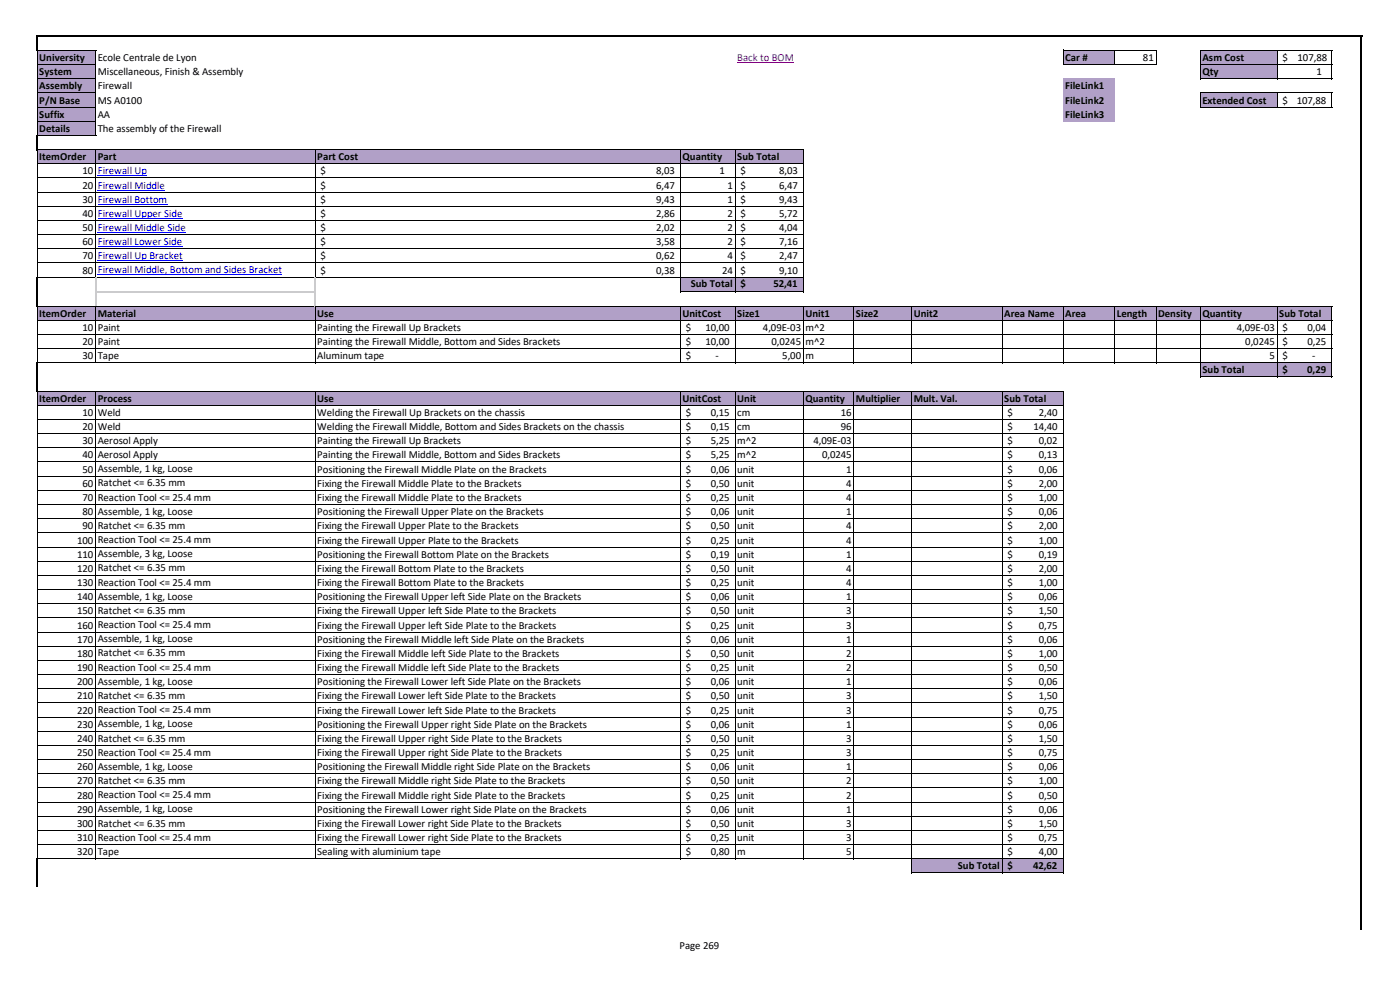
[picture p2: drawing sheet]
<svg xmlns="http://www.w3.org/2000/svg" width="297mm" height="210mm" viewBox="0 0 297 210" stroke-linecap="round" stroke-linejoin="round" font-family="sans-serif">
<defs><g id="words">
<g font-size="2.3">
<text x="8.3" y="13">University</text>
<text x="8.3" y="16">System</text>
<text x="20.7" y="13">Ecole Centrale de Lyon</text>
<text x="20.7" y="16">Miscellaneous, Finish &amp; Assembly</text>
<text x="226" y="13">Car #</text>
<text x="242.5" y="13">81</text>
<text x="255.1" y="13">Asm Cost</text>
<text x="255.1" y="16">Qty</text>
<text x="272.1" y="13">$</text>
<text x="275.3" y="13">107,88</text>
<text x="279.3" y="16">1</text>
<text x="8.3" y="19">Assembly</text>
<text x="8.3" y="22">P/N Base</text>
<text x="20.7" y="19">Firewall</text>
<text x="20.7" y="22">MS A0100</text>
<text x="226" y="19">FileLink1</text>
<text x="226" y="22">FileLink2</text>
<text x="255.1" y="22">Extended Cost</text>
<text x="272.1" y="22">$</text>
<text x="275.1" y="22">107,88</text>
<text x="8.3" y="25">Suffix</text>
<text x="8.3" y="28">Details</text>
<text x="20.7" y="25">AA</text>
<text x="20.7" y="28">The assembly of the Firewall</text>
<text x="226" y="25">FileLink3</text>
<text x="8.3" y="34">ItemOrder</text>
<text x="20.7" y="34">Part</text>
<text x="67.3" y="34">Part Cost</text>
<text x="144.8" y="34">Quantity</text>
<text x="156.4" y="34">Sub Total</text>
<text x="17.5" y="37">10</text>
<text x="17.5" y="40">20</text>
<text x="68" y="37">$</text>
<text x="68" y="40">$</text>
<text x="139.2" y="37">8,03</text>
<text x="139.2" y="40">6,47</text>
<text x="152.7" y="37">1</text>
<text x="154.3" y="40">1</text>
<text x="157.1" y="37">$</text>
<text x="157.1" y="40">$</text>
<text x="165.3" y="37">8,03</text>
<text x="165.3" y="40">6,47</text>
<text x="17.5" y="43">30</text>
<text x="17.5" y="46">40</text>
<text x="68" y="43">$</text>
<text x="68" y="46">$</text>
<text x="139.2" y="43">9,43</text>
<text x="139.2" y="46">2,86</text>
<text x="154.3" y="43">1</text>
<text x="154.3" y="46">2</text>
<text x="157.1" y="43">$</text>
<text x="157.1" y="46">$</text>
<text x="165.3" y="43">9,43</text>
<text x="165.3" y="46">5,72</text>
<text x="17.5" y="49">50</text>
<text x="17.5" y="52">60</text>
<text x="68" y="49">$</text>
<text x="68" y="52">$</text>
<text x="139.2" y="49">2,02</text>
<text x="139.2" y="52">3,58</text>
<text x="154.3" y="49">2</text>
<text x="154.3" y="52">2</text>
<text x="157.1" y="49">$</text>
<text x="157.1" y="52">$</text>
<text x="165.3" y="49">4,04</text>
<text x="165.3" y="52">7,16</text>
<text x="17.5" y="55">70</text>
<text x="17.5" y="58">80</text>
<text x="68" y="55">$</text>
<text x="68" y="58">$</text>
<text x="139.2" y="55">0,62</text>
<text x="139.2" y="58">0,38</text>
<text x="153.2" y="58">24</text>
<text x="154.3" y="55">4</text>
<text x="157.1" y="55">$</text>
<text x="157.1" y="58">$</text>
<text x="165.3" y="55">2,47</text>
<text x="165.3" y="58">9,10</text>
<text x="146.5" y="61">Sub Total</text>
<text x="157.1" y="61">$</text>
<text x="164.1" y="61">52,41</text>
<text x="8.3" y="67.2">ItemOrder</text>
<text x="17.5" y="70.2">10</text>
<text x="20.7" y="67.2">Material</text>
<text x="20.7" y="70.1">Paint</text>
<text x="67.3" y="67.2">Use</text>
<text x="67.3" y="70.2">Painting the Firewall Up Brackets</text>
<text x="144.8" y="67.2">UnitCost</text>
<text x="145.5" y="70.2">$</text>
<text x="149.7" y="70.2">10,00</text>
<text x="156.4" y="67.2">Size1</text>
<text x="161.9" y="70.2">4,09E-03</text>
<text x="170.9" y="67.2">Unit1</text>
<text x="170.9" y="70.2">m^2</text>
<text x="181.6" y="67.2">Size2</text>
<text x="193.9" y="67.2">Unit2</text>
<text x="213" y="67.2">Area Name</text>
<text x="226" y="67.2">Area</text>
<text x="236.9" y="67.2">Length</text>
<text x="245.7" y="67.2">Density</text>
<text x="255.1" y="67.2">Quantity</text>
<text x="262.4" y="70.2">4,09E-03</text>
<text x="271.4" y="67.2">Sub Total</text>
<text x="272.1" y="70.2">$</text>
<text x="277.4" y="70.2">0,04</text>
<text x="17.5" y="73.2">20</text>
<text x="17.5" y="76.2">30</text>
<text x="20.7" y="73.1">Paint</text>
<text x="20.7" y="76.1">Tape</text>
<text x="67.3" y="73.2">Painting the Firewall Middle, Bottom and Sides Brackets</text>
<text x="67.3" y="76.2">Aluminum tape</text>
<text x="145.5" y="73.2">$</text>
<text x="145.5" y="76.2">$</text>
<text x="149.7" y="73.2">10,00</text>
<text x="151.8" y="76.2">-</text>
<text x="163.7" y="73.2">0,0245</text>
<text x="166" y="76.2">5,00</text>
<text x="170.9" y="73.2">m^2</text>
<text x="170.9" y="76.2">m</text>
<text x="264.2" y="73.2">0,0245</text>
<text x="269.3" y="76.2">5</text>
<text x="272.1" y="73.2">$</text>
<text x="272.1" y="76.2">$</text>
<text x="277.4" y="73.2">0,25</text>
<text x="278.4" y="76.2">-</text>
<text x="255.1" y="79.2">Sub Total</text>
<text x="272.1" y="79.2">$</text>
<text x="277.3" y="79.2">0,29</text>
<text x="8.3" y="85.2">ItemOrder</text>
<text x="17.5" y="88.2">10</text>
<text x="20.7" y="85.2">Process</text>
<text x="20.7" y="88.2">Weld</text>
<text x="67.3" y="85.2">Use</text>
<text x="67.3" y="88.2">Welding the Firewall Up Brackets on the chassis</text>
<text x="144.8" y="85.2">UnitCost</text>
<text x="145.5" y="88.2">$</text>
<text x="150.8" y="88.2">0,15</text>
<text x="156.4" y="85.2">Unit</text>
<text x="156.4" y="88.2">cm</text>
<text x="170.9" y="85.2">Quantity</text>
<text x="178.4" y="88.2">16</text>
<text x="181.6" y="85.2">Multiplier</text>
<text x="193.9" y="85.2">Mult. Val.</text>
<text x="213" y="85.2">Sub Total</text>
<text x="213.7" y="88.2">$</text>
<text x="220.4" y="88.2">2,40</text>
<text x="17.5" y="91.2">20</text>
<text x="17.5" y="94.3">30</text>
<text x="20.7" y="91.2">Weld</text>
<text x="20.7" y="94.2">Aerosol Apply</text>
<text x="67.3" y="91.2">Welding the Firewall Middle, Bottom and Sides Brackets on the chassis</text>
<text x="67.3" y="94.3">Painting the Firewall Up Brackets</text>
<text x="145.5" y="91.2">$</text>
<text x="145.5" y="94.3">$</text>
<text x="150.8" y="91.2">0,15</text>
<text x="150.8" y="94.3">5,25</text>
<text x="156.4" y="91.2">cm</text>
<text x="156.4" y="94.3">m^2</text>
<text x="172.6" y="94.3">4,09E-03</text>
<text x="178.4" y="91.2">96</text>
<text x="213.7" y="91.2">$</text>
<text x="213.7" y="94.3">$</text>
<text x="219.2" y="91.2">14,40</text>
<text x="220.4" y="94.3">0,02</text>
<text x="17.5" y="97.3">40</text>
<text x="17.5" y="100.3">50</text>
<text x="20.7" y="97.2">Aerosol Apply</text>
<text x="20.7" y="100.2">Assemble, 1 kg, Loose</text>
<text x="67.3" y="97.3">Painting the Firewall Middle, Bottom and Sides Brackets</text>
<text x="67.3" y="100.3">Positioning the Firewall Middle Plate on the Brackets</text>
<text x="145.5" y="97.3">$</text>
<text x="145.5" y="100.3">$</text>
<text x="150.8" y="97.3">5,25</text>
<text x="150.8" y="100.3">0,06</text>
<text x="156.4" y="97.2">m^2</text>
<text x="156.4" y="100.3">unit</text>
<text x="174.4" y="97.3">0,0245</text>
<text x="179.5" y="100.3">1</text>
<text x="213.7" y="97.3">$</text>
<text x="213.7" y="100.3">$</text>
<text x="220.4" y="97.3">0,13</text>
<text x="220.4" y="100.3">0,06</text>
<text x="17.5" y="103.3">60</text>
<text x="17.5" y="106.3">70</text>
<text x="20.7" y="103.2">Ratchet &lt;= 6.35 mm</text>
<text x="20.7" y="106.2">Reaction Tool &lt;= 25.4 mm</text>
<text x="67.3" y="103.3">Fixing the Firewall Middle Plate to the Brackets</text>
<text x="67.3" y="106.3">Fixing the Firewall Middle Plate to the Brackets</text>
<text x="145.5" y="103.3">$</text>
<text x="145.5" y="106.3">$</text>
<text x="150.8" y="103.3">0,50</text>
<text x="150.8" y="106.3">0,25</text>
<text x="156.4" y="103.3">unit</text>
<text x="156.4" y="106.3">unit</text>
<text x="179.5" y="103.3">4</text>
<text x="179.5" y="106.3">4</text>
<text x="213.7" y="103.3">$</text>
<text x="213.7" y="106.3">$</text>
<text x="220.4" y="103.3">2,00</text>
<text x="220.4" y="106.3">1,00</text>
<text x="17.5" y="109.3">80</text>
<text x="17.5" y="112.3">90</text>
<text x="20.7" y="109.2">Assemble, 1 kg, Loose</text>
<text x="20.7" y="112.2">Ratchet &lt;= 6.35 mm</text>
<text x="67.3" y="109.3">Positioning the Firewall Upper Plate on the Brackets</text>
<text x="67.3" y="112.3">Fixing the Firewall Upper Plate to the Brackets</text>
<text x="145.5" y="109.3">$</text>
<text x="145.5" y="112.3">$</text>
<text x="150.8" y="109.3">0,06</text>
<text x="150.8" y="112.3">0,50</text>
<text x="156.4" y="109.3">unit</text>
<text x="156.4" y="112.3">unit</text>
<text x="179.5" y="109.3">1</text>
<text x="179.5" y="112.3">4</text>
<text x="213.7" y="109.3">$</text>
<text x="213.7" y="112.3">$</text>
<text x="220.4" y="109.3">0,06</text>
<text x="220.4" y="112.3">2,00</text>
<text x="16.4" y="115.3">100</text>
<text x="16.4" y="118.3">110</text>
<text x="20.7" y="115.2">Reaction Tool &lt;= 25.4 mm</text>
<text x="20.7" y="118.2">Assemble, 3 kg, Loose</text>
<text x="67.3" y="115.3">Fixing the Firewall Upper Plate to the Brackets</text>
<text x="67.3" y="118.3">Positioning the Firewall Bottom Plate on the Brackets</text>
<text x="145.5" y="115.3">$</text>
<text x="145.5" y="118.3">$</text>
<text x="150.8" y="115.3">0,25</text>
<text x="150.8" y="118.3">0,19</text>
<text x="156.4" y="115.3">unit</text>
<text x="156.4" y="118.3">unit</text>
<text x="179.5" y="115.3">4</text>
<text x="179.5" y="118.3">1</text>
<text x="213.7" y="115.3">$</text>
<text x="213.7" y="118.3">$</text>
<text x="220.4" y="115.3">1,00</text>
<text x="220.4" y="118.3">0,19</text>
<text x="16.4" y="121.3">120</text>
<text x="16.4" y="124.3">130</text>
<text x="20.7" y="121.2">Ratchet &lt;= 6.35 mm</text>
<text x="20.7" y="124.2">Reaction Tool &lt;= 25.4 mm</text>
<text x="67.3" y="121.3">Fixing the Firewall Bottom Plate to the Brackets</text>
<text x="67.3" y="124.3">Fixing the Firewall Bottom Plate to the Brackets</text>
<text x="145.5" y="121.3">$</text>
<text x="145.5" y="124.3">$</text>
<text x="150.8" y="121.3">0,50</text>
<text x="150.8" y="124.3">0,25</text>
<text x="156.4" y="121.3">unit</text>
<text x="156.4" y="124.3">unit</text>
<text x="179.5" y="121.3">4</text>
<text x="179.5" y="124.3">4</text>
<text x="213.7" y="121.3">$</text>
<text x="213.7" y="124.3">$</text>
<text x="220.4" y="121.3">2,00</text>
<text x="220.4" y="124.3">1,00</text>
<text x="16.4" y="127.3">140</text>
<text x="16.4" y="130.3">150</text>
<text x="20.7" y="127.2">Assemble, 1 kg, Loose</text>
<text x="20.7" y="130.2">Ratchet &lt;= 6.35 mm</text>
<text x="67.3" y="127.3">Positioning the Firewall Upper left Side Plate on the Brackets</text>
<text x="67.3" y="130.3">Fixing the Firewall Upper left Side Plate to the Brackets</text>
<text x="145.5" y="127.3">$</text>
<text x="145.5" y="130.3">$</text>
<text x="150.8" y="127.3">0,06</text>
<text x="150.8" y="130.3">0,50</text>
<text x="156.4" y="127.3">unit</text>
<text x="156.4" y="130.3">unit</text>
<text x="179.5" y="127.3">1</text>
<text x="179.5" y="130.3">3</text>
<text x="213.7" y="127.3">$</text>
<text x="213.7" y="130.3">$</text>
<text x="220.4" y="127.3">0,06</text>
<text x="220.4" y="130.3">1,50</text>
<text x="16.4" y="133.3">160</text>
<text x="16.4" y="136.3">170</text>
<text x="20.7" y="133.2">Reaction Tool &lt;= 25.4 mm</text>
<text x="20.7" y="136.3">Assemble, 1 kg, Loose</text>
<text x="67.3" y="133.3">Fixing the Firewall Upper left Side Plate to the Brackets</text>
<text x="67.3" y="136.3">Positioning the Firewall Middle left Side Plate on the Brackets</text>
<text x="145.5" y="133.3">$</text>
<text x="145.5" y="136.3">$</text>
<text x="150.8" y="133.3">0,25</text>
<text x="150.8" y="136.3">0,06</text>
<text x="156.4" y="133.3">unit</text>
<text x="156.4" y="136.3">unit</text>
<text x="179.5" y="133.3">3</text>
<text x="179.5" y="136.3">1</text>
<text x="213.7" y="133.3">$</text>
<text x="213.7" y="136.3">$</text>
<text x="220.4" y="133.3">0,75</text>
<text x="220.4" y="136.3">0,06</text>
<text x="16.4" y="139.3">180</text>
<text x="16.4" y="142.3">190</text>
<text x="20.7" y="139.3">Ratchet &lt;= 6.35 mm</text>
<text x="20.7" y="142.3">Reaction Tool &lt;= 25.4 mm</text>
<text x="67.3" y="139.3">Fixing the Firewall Middle left Side Plate to the Brackets</text>
<text x="67.3" y="142.3">Fixing the Firewall Middle left Side Plate to the Brackets</text>
<text x="145.5" y="139.3">$</text>
<text x="145.5" y="142.3">$</text>
<text x="150.8" y="139.3">0,50</text>
<text x="150.8" y="142.3">0,25</text>
<text x="156.4" y="139.3">unit</text>
<text x="156.4" y="142.3">unit</text>
<text x="179.5" y="139.3">2</text>
<text x="179.5" y="142.3">2</text>
<text x="213.7" y="139.3">$</text>
<text x="213.7" y="142.3">$</text>
<text x="220.4" y="139.3">1,00</text>
<text x="220.4" y="142.3">0,50</text>
<text x="16.4" y="145.4">200</text>
<text x="16.4" y="148.4">210</text>
<text x="20.7" y="145.3">Assemble, 1 kg, Loose</text>
<text x="20.7" y="148.3">Ratchet &lt;= 6.35 mm</text>
<text x="67.3" y="145.4">Positioning the Firewall Lower left Side Plate on the Brackets</text>
<text x="67.3" y="148.4">Fixing the Firewall Lower left Side Plate to the Brackets</text>
<text x="145.5" y="145.4">$</text>
<text x="145.5" y="148.4">$</text>
<text x="150.8" y="145.4">0,06</text>
<text x="150.8" y="148.4">0,50</text>
<text x="156.4" y="145.4">unit</text>
<text x="156.4" y="148.4">unit</text>
<text x="179.5" y="145.4">1</text>
<text x="179.5" y="148.4">3</text>
<text x="213.7" y="145.4">$</text>
<text x="213.7" y="148.4">$</text>
<text x="220.4" y="145.4">0,06</text>
<text x="220.4" y="148.4">1,50</text>
<text x="16.4" y="151.4">220</text>
<text x="16.4" y="154.4">230</text>
<text x="20.7" y="151.3">Reaction Tool &lt;= 25.4 mm</text>
<text x="20.7" y="154.3">Assemble, 1 kg, Loose</text>
<text x="67.3" y="151.4">Fixing the Firewall Lower left Side Plate to the Brackets</text>
<text x="67.3" y="154.4">Positioning the Firewall Upper right Side Plate on the Brackets</text>
<text x="145.5" y="151.4">$</text>
<text x="145.5" y="154.4">$</text>
<text x="150.8" y="151.4">0,25</text>
<text x="150.8" y="154.4">0,06</text>
<text x="156.4" y="151.4">unit</text>
<text x="156.4" y="154.4">unit</text>
<text x="179.5" y="151.4">3</text>
<text x="179.5" y="154.4">1</text>
<text x="213.7" y="151.4">$</text>
<text x="213.7" y="154.4">$</text>
<text x="220.4" y="151.4">0,75</text>
<text x="220.4" y="154.4">0,06</text>
<text x="16.4" y="157.4">240</text>
<text x="16.4" y="160.4">250</text>
<text x="20.7" y="157.3">Ratchet &lt;= 6.35 mm</text>
<text x="20.7" y="160.3">Reaction Tool &lt;= 25.4 mm</text>
<text x="67.3" y="157.4">Fixing the Firewall Upper right Side Plate to the Brackets</text>
<text x="67.3" y="160.4">Fixing the Firewall Upper right Side Plate to the Brackets</text>
<text x="145.5" y="157.4">$</text>
<text x="145.5" y="160.4">$</text>
<text x="150.8" y="157.4">0,50</text>
<text x="150.8" y="160.4">0,25</text>
<text x="156.4" y="157.4">unit</text>
<text x="156.4" y="160.4">unit</text>
<text x="179.5" y="157.4">3</text>
<text x="179.5" y="160.4">3</text>
<text x="213.7" y="157.4">$</text>
<text x="213.7" y="160.4">$</text>
<text x="220.4" y="157.4">1,50</text>
<text x="220.4" y="160.4">0,75</text>
<text x="16.4" y="163.4">260</text>
<text x="16.4" y="166.4">270</text>
<text x="20.7" y="163.3">Assemble, 1 kg, Loose</text>
<text x="20.7" y="166.3">Ratchet &lt;= 6.35 mm</text>
<text x="67.3" y="163.4">Positioning the Firewall Middle right Side Plate on the Brackets</text>
<text x="67.3" y="166.4">Fixing the Firewall Middle right Side Plate to the Brackets</text>
<text x="145.5" y="163.4">$</text>
<text x="145.5" y="166.4">$</text>
<text x="150.8" y="163.4">0,06</text>
<text x="150.8" y="166.4">0,50</text>
<text x="156.4" y="163.4">unit</text>
<text x="156.4" y="166.4">unit</text>
<text x="179.5" y="163.4">1</text>
<text x="179.5" y="166.4">2</text>
<text x="213.7" y="163.4">$</text>
<text x="213.7" y="166.4">$</text>
<text x="220.4" y="163.4">0,06</text>
<text x="220.4" y="166.4">1,00</text>
<text x="16.4" y="169.4">280</text>
<text x="16.4" y="172.4">290</text>
<text x="20.7" y="169.3">Reaction Tool &lt;= 25.4 mm</text>
<text x="20.7" y="172.3">Assemble, 1 kg, Loose</text>
<text x="67.3" y="169.4">Fixing the Firewall Middle right Side Plate to the Brackets</text>
<text x="67.3" y="172.4">Positioning the Firewall Lower right Side Plate on the Brackets</text>
<text x="145.5" y="169.4">$</text>
<text x="145.5" y="172.4">$</text>
<text x="150.8" y="169.4">0,25</text>
<text x="150.8" y="172.4">0,06</text>
<text x="156.4" y="169.4">unit</text>
<text x="156.4" y="172.4">unit</text>
<text x="179.5" y="169.4">2</text>
<text x="179.5" y="172.4">1</text>
<text x="213.7" y="169.4">$</text>
<text x="213.7" y="172.4">$</text>
<text x="220.4" y="169.4">0,50</text>
<text x="220.4" y="172.4">0,06</text>
<text x="16.4" y="175.4">300</text>
<text x="16.4" y="178.4">310</text>
<text x="20.7" y="175.3">Ratchet &lt;= 6.35 mm</text>
<text x="20.7" y="178.3">Reaction Tool &lt;= 25.4 mm</text>
<text x="67.3" y="175.4">Fixing the Firewall Lower right Side Plate to the Brackets</text>
<text x="67.3" y="178.4">Fixing the Firewall Lower right Side Plate to the Brackets</text>
<text x="145.5" y="175.4">$</text>
<text x="145.5" y="178.4">$</text>
<text x="150.8" y="175.4">0,50</text>
<text x="150.8" y="178.4">0,25</text>
<text x="156.4" y="175.4">unit</text>
<text x="156.4" y="178.4">unit</text>
<text x="179.5" y="175.4">3</text>
<text x="179.5" y="178.4">3</text>
<text x="213.7" y="175.4">$</text>
<text x="213.7" y="178.4">$</text>
<text x="220.4" y="175.4">1,50</text>
<text x="220.4" y="178.4">0,75</text>
<text x="16.4" y="181.4">320</text>
<text x="20.7" y="181.3">Tape</text>
<text x="67.3" y="181.4">Sealing with aluminium tape</text>
<text x="145.5" y="181.4">$</text>
<text x="150.8" y="181.4">0,80</text>
<text x="156.4" y="181.4">m</text>
<text x="179.5" y="181.4">5</text>
<text x="203.2" y="184.4">Sub Total</text>
<text x="213.7" y="181.4">$</text>
<text x="213.8" y="184.4">$</text>
<text x="219.2" y="184.4">42,62</text>
<text x="220.4" y="181.4">4,00</text>
<text x="144.2" y="201.3">Page 269</text>
</g>
<text font-size="2.3" fill="#800080" x="156.4" y="13">Back to BOM</text>
<g font-size="2.3" fill="#00f">
<text x="20.7" y="36.9">Firewall Up</text>
<text x="20.7" y="40">Firewall Middle</text>
<text x="20.7" y="43">Firewall Bottom</text>
<text x="20.7" y="45.9">Firewall Upper Side</text>
<text x="20.7" y="48.9">Firewall Middle Side</text>
<text x="20.7" y="52">Firewall Lower Side</text>
<text x="20.7" y="55">Firewall Up Bracket</text>
<text x="20.7" y="58">Firewall Middle, Bottom and Sides Bracket</text>
</g>
</g></defs>
<g fill="#b1a0c7">
<path d="M8 10.7h12.3v3h-12.3z" fill-rule="evenodd"/>
<path d="M225.5 10.7h11v3h-11z" fill-rule="evenodd"/>
<path d="M254.6 10.7h16.4v3h-16.4z" fill-rule="evenodd"/>
<path d="M8 13.7h12.3v3h-12.3z" fill-rule="evenodd"/>
<path d="M254.6 13.7h16.4v3h-16.4z" fill-rule="evenodd"/>
<path d="M8 16.7h12.3v6h-12.3z" fill-rule="evenodd"/>
<path d="M225.5 16.7h11v6h-11z" fill-rule="evenodd"/>
<path d="M254.6 19.7h16.4v3h-16.4z" fill-rule="evenodd"/>
<path d="M8 22.7h12.3v3h-12.3z" fill-rule="evenodd"/>
<path d="M225.5 22.7h11v3h-11z" fill-rule="evenodd"/>
<path d="M8 25.7h12.3v3.1h-12.3z" fill-rule="evenodd"/>
<path d="M8 31.7h162.5v3.1h-162.5z" fill-rule="evenodd"/>
<path d="M144.3 58.8h26.2v3.1h-26.2z" fill-rule="evenodd"/>
<path d="M8 64.9h274.6v3.1h-274.6z" fill-rule="evenodd"/>
<path d="M254.6 76.9h28v3.1h-28z" fill-rule="evenodd"/>
<path d="M8 82.9h217.5v3.1h-217.5z" fill-rule="evenodd"/>
<path d="M193.4 182.2h32.1v3h-32.1z" fill-rule="evenodd"/>
</g>
<path d="M156.4 13.3h12" fill="none" stroke="#800080" stroke-width=".21"/>
<path d="M20.7 37.3h10.5M20.7 40.4h14.3M20.7 43.4h14.8M20.7 46.3h18M20.7 49.3h18.7M20.7 52.3h18M20.7 55.3h18.1M20.7 58.3h39.2" fill="none" stroke="#00f" stroke-width=".21"/>
<path d="M7.9 7.5v3.3M8.1 7.7h280.9M288.8 7.9v189.3M7.9 28.6v3.2M7.9 58.7v6.3M7.9 76.9v6.2M7.9 182.1v6.1" fill="none" stroke="#000" stroke-width=".38"/>
<g fill="none" stroke="#000" stroke-width=".21">
<path d="M7.9 10.8v17.8M8 13.7h12.4M8 16.7h12.4M8 19.7h12.4M8.1 10.7h12.3M20.3 10.8v18M225.5 10.6v3.2M225.6 10.7h19.8M225.6 13.7h19.8M236.5 10.8v3M245.3 10.8v3M254.6 10.6v6.2"/>
<path d="M254.6 19.6v3.2M254.8 10.7h27.9M254.8 13.7h27.9M254.8 16.7h27.9M254.8 19.7h27.9M270.9 10.8v6M270.9 19.8v3M282.6 10.8v6M282.6 19.8v3M7.9 31.8v26.9M8 22.7h12.4M8 34.7h162.5"/>
<path d="M8 37.7h162.5M8 25.7h12.4M8.1 28.7h12.3M8.1 31.7h162.4M20.3 31.8v2.8M20.3 34.8v23.9M66.9 31.8v2.8M66.9 34.8v2.8M66.9 37.9v2.7M144.4 31.8v17.9M156 31.8v30.2M170.4 31.8v30.2"/>
<path d="M254.8 22.7h27.9M8 40.8h162.5M8 43.8h162.5M8 46.8h162.5M8 49.8h162.5M8 52.8h136.2M8 55.8h162.5M8.1 58.8h12M20.5 58.8h46.2M66.9 40.9v2.8M66.9 43.9v2.8M66.9 46.9v8.8"/>
<path d="M66.9 55.9v2.8M67.1 58.8h103.4M144.4 49.9v12.1M144.5 52.8h26M7.9 65v11.9M8 67.9h58.8M8 70.9h262.8M8 74h274.7M8.1 64.9h12M8.1 77h274.3M20.3 65v12.1M20.5 64.9h46.2"/>
<path d="M66.9 65v5.8M66.9 71.1v6M67 67.9h77.2M67.1 64.9h215.6M144.4 65v12.1M144.5 67.9h126.3M144.5 61.9h26M156 65v2.8M156 68v9.1M170.4 65v2.8M170.4 68v9.1M181.1 65v2.8"/>
<path d="M181.1 68v9.1M193.4 65v2.8M193.4 68v9.1M212.6 65v2.8M212.6 68v9.1M225.5 65v2.8M225.5 68v9.1M236.5 65v2.8M236.5 68v9.1M245.3 65v2.8M245.3 68v9.1M254.6 65v2.8"/>
<path d="M254.6 68v12.1M254.8 80h27.9M270.9 65v8.8M270.9 74.1v6M271.1 67.9h11.6M271.1 70.9h11.6M282.6 65v8.8M282.6 74.1v6M7.9 83.1v99M8 86h217.6M8 89h217.6M8 92h217.6"/>
<path d="M8 95h217.6M8 98h217.6M8.1 83h217.5M20.3 83.1v23.8M66.9 83.1v20.8M144.4 83.1v20.8M156 83.1v96M170.4 83.1v99.2M181.1 83.1v20.8M193.4 83.1v20.8M212.6 83.1v20.8M225.5 83.1v20.8"/>
<path d="M8 104h12.2M8 107h162.3M8 110h162.3M8 113h12.2M8 116h162.3M8 119h162.3M8 101h217.6M20.3 107.1v8.8M20.3 116.1v8.9M20.4 104h135.5M20.4 113h135.5M66.9 104.1v2.8"/>
<path d="M66.9 107.1v5.8M66.9 113.1v2.8M66.9 116.1v5.8M144.4 104.1v2.8M144.4 107.1v5.8M144.4 113.1v2.8M144.4 116.1v5.8M156.1 104h14.2M156.1 113h14.2M170.5 104h55.1M170.5 107h55.1M170.5 110h55.1"/>
<path d="M170.5 113h55.1M170.5 116h55.1M170.5 119h55.1M181.1 104.1v78.2M193.4 104.1v81.2M212.6 104.1v81.2M225.5 104.1v81.2M8 122.1h12.2M8 125.1h162.3M8 128.1h162.3M8 131.1h12.2M8 134.1h162.3"/>
<path d="M8 137.1h162.3M20.3 125.2v8.8M20.3 134.2v8.8M20.4 122.1h135.5M20.4 131.1h135.5M66.9 122.2v2.8M66.9 125.2v5.8M66.9 131.2v2.8M66.9 134.2v5.8M144.4 122.2v2.8M144.4 125.2v5.8M144.4 131.2v2.8"/>
<path d="M144.4 134.2v5.8M156.1 122.1h14.2M156.1 131.1h14.2M170.5 122.1h55.1M170.5 125.1h55.1M170.5 128.1h55.1M170.5 131.1h55.1M170.5 134.1h55.1M170.5 137.1h55.1M8 140.1h12.2M8 143.1h162.3M8 146.1h162.3"/>
<path d="M8 149.1h12.2M8 152.1h58.8M8 155.1h58.8M8 158.1h12.2M20.3 143.2v8.8M20.3 152.2v8.8M20.4 140.1h135.5M20.4 149.1h135.5M20.4 158.1h135.5M66.9 140.2v2.8M66.9 143.2v5.8M66.9 149.2v33.1"/>
<path d="M67 152.1h88.9M67 155.1h77.2M144.4 140.2v2.8M144.4 143.2v5.8M144.4 149.2v8.8M144.4 158.2v8.8M144.5 155.1h25.8M156.1 140.1h14.2M156.1 149.1h14.2M156.1 152.1h14.2M156.1 158.1h14.2M170.5 140.1h55.1"/>
<path d="M170.5 143.1h55.1M170.5 146.1h55.1M170.5 149.1h55.1M170.5 152.1h55.1M170.5 155.1h55.1M170.5 158.1h55.1M8 161.1h58.8M8 164.1h58.8M8 167.1h12.2M8 170.2h58.8M8 173.2h58.8M8 176.2h147.9"/>
<path d="M8 179.2h217.6M20.3 161.2v8.8M20.3 170.3v5.8M20.3 176.3v6M20.4 167.1h135.5M67 161.1h88.9M67 164.1h77.2M67 170.2h88.9M67 173.2h77.2M144.4 167.3v8.8M144.4 176.3v6M144.5 164.1h25.8"/>
<path d="M144.5 173.2h25.8M156 179.3v3M156.1 161.1h14.2M156.1 167.1h14.2M156.1 170.2h14.2M156.1 176.2h14.2M170.5 161.1h55.1M170.5 164.1h55.1M170.5 167.1h55.1M170.5 170.2h55.1M170.5 173.2h55.1M170.5 176.2h55.1"/>
<path d="M8.1 182.2h217.5M193.5 185.2h32.1"/>
</g>
<path d="M20.3 58.7v6.3M66.9 58.7v6.3M20.5 61.9h46.6" fill="none" stroke="#ccc" stroke-width=".38"/>
<use href="#words"/>
</svg>
